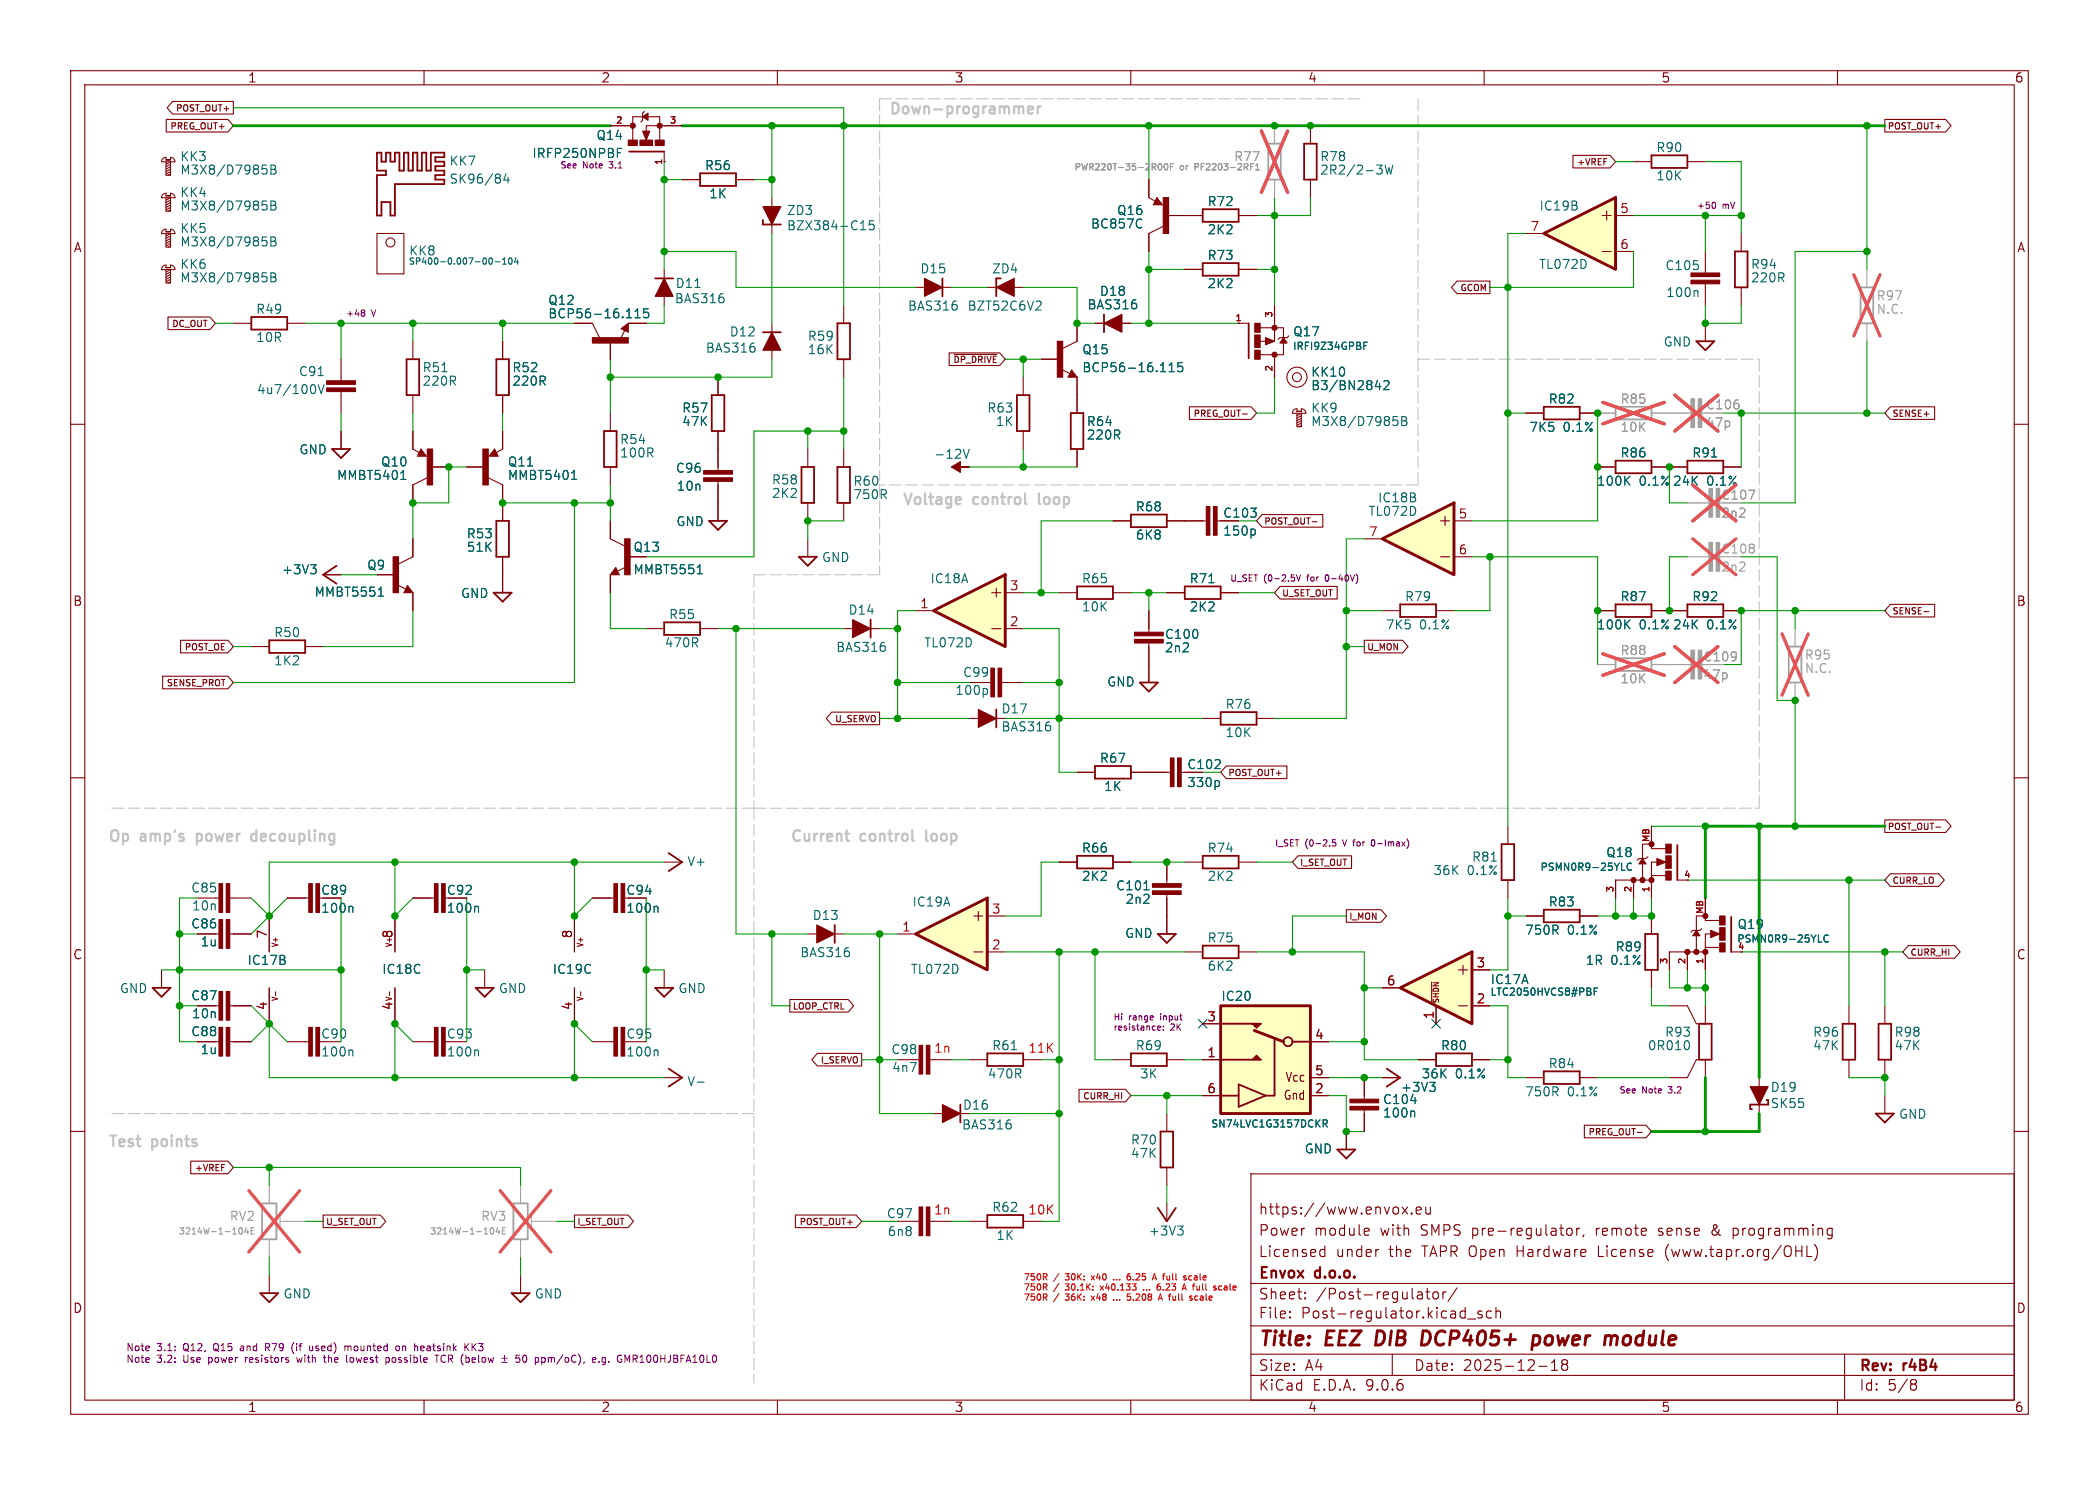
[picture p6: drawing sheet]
<svg xmlns="http://www.w3.org/2000/svg" width="297mm" height="210mm" viewBox="0 0 297 210" stroke-linecap="round" stroke-linejoin="round" font-family="sans-serif">
<defs><g id="words">
<g font-size="2.8" fill="#840000">
<text x="178" y="190.9">Title:</text>
<text x="187.7" y="190.9">EEZ</text>
<text x="195.5" y="190.9">DIB</text>
<text x="202.8" y="190.9">DCP405+</text>
<text x="219.3" y="190.9">power</text>
<text x="230.3" y="190.9">module</text>
</g>
<g font-size="2.1" fill="#c2c2c2">
<text x="125.7" y="16.3">Down-programmer</text>
<text x="127.6" y="71.5">Voltage</text>
<text x="137.8" y="71.5">control</text>
<text x="147.7" y="71.5">loop</text>
<text x="15.2" y="119.1">Op</text>
<text x="20" y="119.1">amp's</text>
<text x="28.5" y="119.1">power</text>
<text x="36.9" y="119.1">decoupling</text>
<text x="111.8" y="119.1">Current</text>
<text x="121.9" y="119.1">control</text>
<text x="131.7" y="119.1">loop</text>
<text x="15.2" y="162.3">Test</text>
<text x="21.6" y="162.3">points</text>
</g>
<g font-size="2.1" fill="#840000">
<text x="178" y="172">https://www.envox.eu</text>
<text x="178" y="178">Licensed</text>
<text x="178" y="175">Power</text>
<text x="185.9" y="175">module</text>
<text x="189" y="178">under</text>
<text x="195.4" y="175">with</text>
<text x="196.6" y="178">the</text>
<text x="201.2" y="175">SMPS pre-regulator,</text>
<text x="201.4" y="178">TAPR Open</text>
<text x="215" y="178">Hardware</text>
<text x="226.2" y="175">remote</text>
<text x="226.7" y="178">License</text>
<text x="235.2" y="175">sense</text>
<text x="236.3" y="178">(www.tapr.org/OHL)</text>
<text x="242.9" y="175">&amp;</text>
<text x="246" y="175">programming</text>
<text x="178" y="184">Sheet:</text>
<text x="178" y="181.2">Envox</text>
<text x="186.2" y="181.2">d.o.o.</text>
<text x="186.2" y="184">/Post-regulator/</text>
<text x="178" y="186.7">File:</text>
<text x="184.1" y="186.7">Post-regulator.kicad_sch</text>
<text x="178" y="196.9">KiCad</text>
<text x="178" y="194.1">Size:</text>
<text x="184.7" y="194.1">A4</text>
<text x="185.7" y="196.9">E.D.A.</text>
<text x="193.3" y="196.9">9.0.6</text>
<text x="200" y="194.1">Date:</text>
<text x="207" y="194.1">2025-12-18</text>
<text x="263" y="194.3">Rev:</text>
<text x="263" y="196.9">Id:</text>
<text x="267.1" y="196.9">5/8</text>
<text x="269.4" y="194.3">r4B4</text>
</g>
<g font-size="1.8" fill="#840000">
<text x="35" y="11.9">1</text>
<text x="85" y="11.9">2</text>
<text x="135" y="11.9">3</text>
<text x="185" y="11.9">4</text>
<text x="235" y="11.9">5</text>
<text x="285" y="11.9">6</text>
<text x="10.3" y="35.9">A</text>
<text x="285.3" y="35.9">A</text>
<text x="77.5" y="45.2">BCP56-16.115</text>
<text x="173" y="73.4">C103</text>
<text x="10.3" y="85.9">B</text>
<text x="285.3" y="85.9">B</text>
<text x="167.9" y="109">C102</text>
<text x="27" y="131.5">C86</text>
<text x="45.3" y="126.8">C89</text>
<text x="63.1" y="126.8">C92</text>
<text x="88.5" y="126.8">C94</text>
<text x="10.3" y="135.9">C</text>
<text x="285.3" y="135.9">C</text>
<text x="27" y="141.7">C87</text>
<text x="27" y="146.7">C88</text>
<text x="181.5" y="155.7">Gnd</text>
<text x="181.8" y="153.2">Vcc</text>
<text x="10.3" y="185.9">D</text>
<text x="285.3" y="185.9">D</text>
<text x="35" y="199.9">1</text>
<text x="85" y="199.9">2</text>
<text x="135" y="199.9">3</text>
<text x="185" y="199.9">4</text>
<text x="235" y="199.9">5</text>
<text x="285" y="199.9">6</text>
</g>
<g font-size="1.8" fill="#006464">
<text x="25.4" y="23">KK3</text>
<text x="63.5" y="23.6">KK7</text>
<text x="75.2" y="22.5">IRFP250NPBF</text>
<text x="84.3" y="20">Q14</text>
<text x="186.7" y="23">R78</text>
<text x="234.3" y="21.7">R90</text>
<text x="25.4" y="28.1">KK4</text>
<text x="25.4" y="24.9">M3X8/D7985B</text>
<text x="25.4" y="30">M3X8/D7985B</text>
<text x="63.5" y="26.2">SK96/84</text>
<text x="99.7" y="24.3">R56</text>
<text x="100.3" y="28.3">1K</text>
<text x="170.8" y="29.3">R72</text>
<text x="186.7" y="24.9">2R2/2-3W</text>
<text x="217.7" y="30">IC19B</text>
<text x="234.3" y="25.7">10K</text>
<text x="25.4" y="33.2">KK5</text>
<text x="25.4" y="35.1">M3X8/D7985B</text>
<text x="111.3" y="32.8">BZX384-C15</text>
<text x="111.3" y="30.6">ZD3</text>
<text x="154.3" y="32.5">BC857C</text>
<text x="158" y="30.6">Q16</text>
<text x="170.8" y="33.3">2K2</text>
<text x="25.4" y="38.2">KK6</text>
<text x="25.4" y="40.1">M3X8/D7985B</text>
<text x="57.8" y="36.3">KK8</text>
<text x="95.5" y="40.9">D11</text>
<text x="130.1" y="38.9">D15</text>
<text x="140.3" y="38.9">ZD4</text>
<text x="170.8" y="37">R73</text>
<text x="170.8" y="41">2K2</text>
<text x="217.7" y="38.2">TL072D</text>
<text x="235.6" y="38.4">C105</text>
<text x="247.7" y="40.1">220R</text>
<text x="247.7" y="38.2">R94</text>
<text x="36.2" y="44.6">R49</text>
<text x="77.5" y="43.3">Q12</text>
<text x="95.4" y="43.1">BAS316</text>
<text x="103.2" y="47.8">D12</text>
<text x="128.4" y="44.1">BAS316</text>
<text x="136.8" y="44.1">BZT52C6V2</text>
<text x="153.8" y="44">BAS316</text>
<text x="155.5" y="42">D18</text>
<text x="182.9" y="47.8">Q17</text>
<text x="235.7" y="42.2">100n</text>
<text x="36.2" y="48.6">10R</text>
<text x="42.2" y="53.4">C91</text>
<text x="59.7" y="52.8">R51</text>
<text x="72.4" y="52.8">R52</text>
<text x="99.8" y="50.1">BAS316</text>
<text x="114.2" y="48.4">R59</text>
<text x="114.2" y="50.3">16K</text>
<text x="153" y="50.3">Q15</text>
<text x="153" y="52.8">BCP56-16.115</text>
<text x="185.4" y="53.5">KK10</text>
<text x="235.3" y="49.2">GND</text>
<text x="36.3" y="55.9">4u7/100V</text>
<text x="59.7" y="54.7">220R</text>
<text x="72.4" y="54.7">220R</text>
<text x="96.4" y="58.6">R57</text>
<text x="139.6" y="58.6">R63</text>
<text x="185.4" y="58.6">KK9</text>
<text x="185.4" y="55.4">B3/BN2842</text>
<text x="219" y="57.3">R82</text>
<text x="42.3" y="64.5">GND</text>
<text x="87.6" y="64.9">100R</text>
<text x="87.6" y="63">R54</text>
<text x="96.4" y="60.5">47K</text>
<text x="132.1" y="65.1">-12V</text>
<text x="140.8" y="60.5">1K</text>
<text x="153.7" y="62.4">220R</text>
<text x="153.7" y="60.5">R64</text>
<text x="185.4" y="60.5">M3X8/D7985B</text>
<text x="216.3" y="61.3">7K5</text>
<text x="221.2" y="61.3">0.1%</text>
<text x="229.2" y="64.9">R86</text>
<text x="239.4" y="64.9">R91</text>
<text x="47.6" y="68.1">MMBT5401</text>
<text x="53.8" y="66.2">Q10</text>
<text x="71.8" y="66.2">Q11</text>
<text x="71.8" y="68.1">MMBT5401</text>
<text x="95.5" y="67.1">C96</text>
<text x="95.7" y="69.6">10n</text>
<text x="109.1" y="68.7">R58</text>
<text x="109.1" y="70.6">2K2</text>
<text x="120.7" y="70.8">750R</text>
<text x="120.7" y="68.9">R60</text>
<text x="194.9" y="71.3">IC18B</text>
<text x="225.9" y="68.9">100K</text>
<text x="231.9" y="68.9">0.1%</text>
<text x="236.6" y="68.9">24K</text>
<text x="65.9" y="76.3">R53</text>
<text x="95.6" y="74.6">GND</text>
<text x="160.6" y="72.5">R68</text>
<text x="160.6" y="76.5">6K8</text>
<text x="173" y="76">150p</text>
<text x="193.6" y="73.2">TL072D</text>
<text x="39.8" y="81.4">+3V3</text>
<text x="51.9" y="80.8">Q9</text>
<text x="65.9" y="78.2">51K</text>
<text x="89.5" y="78.2">Q13</text>
<text x="89.5" y="81.4">MMBT5551</text>
<text x="116.2" y="79.7">GND</text>
<text x="131.6" y="82.7">IC18A</text>
<text x="153" y="82.7">R65</text>
<text x="168.2" y="82.7">R71</text>
<text x="44.4" y="84.6">MMBT5551</text>
<text x="65.1" y="84.8">GND</text>
<text x="94.6" y="87.8">R55</text>
<text x="120" y="87.1">D14</text>
<text x="153" y="86.7">10K</text>
<text x="168.2" y="86.7">2K2</text>
<text x="196" y="89.2">7K5</text>
<text x="198.7" y="85.2">R79</text>
<text x="200.9" y="89.2">0.1%</text>
<text x="225.9" y="89.2">100K</text>
<text x="229.2" y="85.2">R87</text>
<text x="231.9" y="89.2">0.1% 24K</text>
<text x="239.4" y="85.2">R92</text>
<text x="241.5" y="89.2">0.1%</text>
<text x="38.7" y="90.3">R50</text>
<text x="38.7" y="94.3">1K2</text>
<text x="94" y="91.8">470R</text>
<text x="118.2" y="92.4">BAS316</text>
<text x="130.7" y="91.8">TL072D</text>
<text x="136.2" y="95.9">C99</text>
<text x="164.7" y="90.6">C100</text>
<text x="164.7" y="92.5">2n2</text>
<text x="135.1" y="98.5">100p</text>
<text x="141.6" y="101.1">D17</text>
<text x="156.6" y="97.3">GND</text>
<text x="173.3" y="100.5">R76</text>
<text x="141.6" y="103.6">BAS316</text>
<text x="173.3" y="104.5">10K</text>
<text x="155.5" y="108.1">R67</text>
<text x="156.1" y="112.1">1K</text>
<text x="167.9" y="111.5">330p</text>
<text x="97.2" y="122.7">V+</text>
<text x="153" y="120.8">R66</text>
<text x="153" y="124.8">2K2</text>
<text x="170.8" y="120.8">R74</text>
<text x="170.8" y="124.8">2K2</text>
<text x="202.7" y="124">36K</text>
<text x="207.6" y="124">0.1%</text>
<text x="208.2" y="122.1">R81</text>
<text x="227.2" y="121.4">Q18</text>
<text x="27" y="126.4">C85</text>
<text x="27.1" y="129">10n</text>
<text x="45.3" y="129.3">100n</text>
<text x="63.1" y="129.3">100n</text>
<text x="88.5" y="129.3">100n</text>
<text x="114.9" y="130.3">D13</text>
<text x="129" y="128.4">IC19A</text>
<text x="157.8" y="126.1">C101</text>
<text x="159.2" y="128">2n2</text>
<text x="219" y="128.4">R83</text>
<text x="245.8" y="131.6">Q19</text>
<text x="28.3" y="134">1u</text>
<text x="34.9" y="136.7">IC17B</text>
<text x="54" y="137.9">IC18C</text>
<text x="78.1" y="137.9">IC19C</text>
<text x="113.1" y="135.6">BAS316</text>
<text x="128.8" y="137.9">TL072D</text>
<text x="159.1" y="132.9">GND</text>
<text x="170.8" y="133.5">R75</text>
<text x="170.8" y="137.5">6K2</text>
<text x="215.7" y="132.4">750R</text>
<text x="221.8" y="132.4">0.1%</text>
<text x="224.3" y="136.7">1R</text>
<text x="227.9" y="136.7">0.1%</text>
<text x="228.5" y="134.8">R89</text>
<text x="16.9" y="140.7">GND</text>
<text x="70.5" y="140.7">GND</text>
<text x="95.9" y="140.7">GND</text>
<text x="172.7" y="141.7">IC20</text>
<text x="210.8" y="139.4">IC17A</text>
<text x="27.1" y="144.2">10n</text>
<text x="28.3" y="149.3">1u</text>
<text x="45.3" y="149.6">100n</text>
<text x="45.3" y="147.1">C90</text>
<text x="63.1" y="149.6">100n</text>
<text x="63.1" y="147.1">C93</text>
<text x="88.5" y="149.6">100n</text>
<text x="88.5" y="147.1">C95</text>
<text x="126" y="149.3">C98</text>
<text x="140.3" y="148.7">R61</text>
<text x="160.6" y="148.7">R69</text>
<text x="203.8" y="148.7">R80</text>
<text x="233.1" y="148.7">0R010</text>
<text x="235.5" y="146.8">R93</text>
<text x="256.4" y="146.8">R96</text>
<text x="256.4" y="148.7">47K</text>
<text x="268" y="146.8">R98</text>
<text x="268" y="148.7">47K</text>
<text x="97.2" y="153.8">V-</text>
<text x="126.1" y="151.8">4n7</text>
<text x="139.7" y="152.7">470R</text>
<text x="161.2" y="152.7">3K</text>
<text x="198.1" y="154.6">+3V3</text>
<text x="201.1" y="152.7">36K</text>
<text x="205.9" y="152.7">0.1%</text>
<text x="215.7" y="155.3">750R</text>
<text x="219" y="151.3">R84</text>
<text x="221.8" y="155.3">0.1%</text>
<text x="250.5" y="154.6">D19</text>
<text x="136" y="159.9">BAS316</text>
<text x="136.2" y="157.1">D16</text>
<text x="195.6" y="156.3">C104</text>
<text x="195.6" y="158.3">100n</text>
<text x="250.5" y="156.9">SK55</text>
<text x="268.6" y="158.4">GND</text>
<text x="159.9" y="162.1">R70</text>
<text x="159.9" y="164">47K</text>
<text x="184.5" y="163.3">GND</text>
<text x="125.4" y="172.5">C97</text>
<text x="140.3" y="171.6">R62</text>
<text x="125.5" y="175">6n8</text>
<text x="140.9" y="175.6">1K</text>
<text x="162.5" y="174.9">+3V3</text>
<text x="40" y="183.8">GND</text>
<text x="75.6" y="183.8">GND</text>
</g>
<g font-size="1.8" fill="#989898">
<text x="174.5" y="23">R77</text>
<text x="265.4" y="44.6">N.C.</text>
<text x="265.4" y="42.7">R97</text>
<text x="229.2" y="57.3">R85</text>
<text x="229.2" y="61.3">10K</text>
<text x="241.3" y="60.6">47p</text>
<text x="241.5" y="68.9">0.1%</text>
<text x="243.5" y="73.4">2n2</text>
<text x="243.5" y="78.5">C108</text>
<text x="243.5" y="81">2n2</text>
<text x="229.2" y="92.8">R88</text>
<text x="255.3" y="95.4">N.C.</text>
<text x="255.3" y="93.5">R95</text>
<text x="229.2" y="96.8">10K</text>
<text x="240.9" y="96.3">47p</text>
<text x="32.4" y="172.9">RV2</text>
<text x="68" y="172.9">RV3</text>
</g>
<g font-size="1.8" fill="#a90000">
<text x="216.5" y="32.8">7</text>
<text x="229.2" y="30.2">5</text>
<text x="229.2" y="35.3">6</text>
<text x="193.6" y="75.9">7</text>
<text x="206.3" y="73.4">5</text>
<text x="142.8" y="83.6">3</text>
<text x="206.3" y="78.5">6</text>
<text x="130.1" y="86.1">1</text>
<text x="142.8" y="88.6">2</text>
<text x="127.6" y="131.8">1</text>
<text x="140.3" y="129.3">3</text>
<text x="37.8" y="132.8" transform="rotate(-90 37.8 132.8)">7</text>
<text x="55.6" y="132.8" transform="rotate(-90 55.6 132.8)">8</text>
<text x="81" y="132.8" transform="rotate(-90 81 132.8)">8</text>
<text x="140.3" y="134.4">2</text>
<text x="208.8" y="136.9">3</text>
<text x="37.8" y="142.9" transform="rotate(-90 37.8 142.9)">4</text>
<text x="55.6" y="142.9" transform="rotate(-90 55.6 142.9)">4</text>
<text x="81" y="142.9" transform="rotate(-90 81 142.9)">4</text>
<text x="196.1" y="139.4">6</text>
<text x="208.8" y="142">2</text>
<text x="170.7" y="144.5">3</text>
<text x="170.7" y="149.6">1</text>
<text x="186" y="147.1">4</text>
<text x="202.9" y="144.2" transform="rotate(-90 202.9 144.2)">1</text>
<text x="170.7" y="154.7">6</text>
<text x="186" y="152.1">5</text>
<text x="186" y="154.7">2</text>
</g>
<g font-size="1.8" fill="#a1a1a1">
<text x="241.3" y="58.1">C106</text>
<text x="243.5" y="70.9">C107</text>
<text x="240.9" y="93.7">C109</text>
</g>
<g font-size="1.8" fill="#f00">
<text x="132.1" y="149">1n</text>
<text x="145.4" y="149">11K</text>
<text x="132.1" y="171.8">1n</text>
<text x="145.4" y="171.8">10K</text>
</g>
<g font-size="1.4" fill="#006464">
<text x="182.8" y="49.7">IRFI9Z34GPBF</text>
<text x="217.9" y="123.3">PSMN0R9-25YLC</text>
<text x="245.7" y="133.5">PSMN0R9-25YLC</text>
<text x="210.8" y="141">LTC2050HVCS8#PBF</text>
<text x="171.3" y="159.7">SN74LVC1G3157DCKR</text>
</g>
<g font-size="1.4" fill="#840084">
<text x="17.8" y="191.2">Note</text>
<text x="22.2" y="191.2">3.1:</text>
<text x="26.2" y="191.2">Q12,</text>
<text x="30.7" y="191.2">Q15</text>
<text x="34.7" y="191.2">and</text>
<text x="38.5" y="191.2">R79</text>
<text x="42.5" y="191.2">(if</text>
<text x="45.2" y="191.2">used)</text>
<text x="50.5" y="191.2">mounted</text>
<text x="58" y="191.2">on</text>
<text x="60.9" y="191.2">heatsink</text>
<text x="68.2" y="191.2">KK3</text>
<text x="17.8" y="192.8">Note</text>
<text x="22.2" y="192.8">3.2:</text>
<text x="26.2" y="192.8">Use</text>
<text x="30" y="192.8">power</text>
<text x="35.4" y="192.8">resistors</text>
<text x="43" y="192.8">with</text>
<text x="47.1" y="192.8">the</text>
<text x="50.5" y="192.8">lowest</text>
<text x="56.3" y="192.8">possible</text>
<text x="63.6" y="192.8">TCR (below</text>
<text x="78.7" y="192.8">ppm/oC),</text>
<text x="87.1" y="192.8">e.g.</text>
<text x="90.9" y="192.8">GMR100HJBFA10L0</text>
</g>
<g font-size="1.2" fill="#840000">
<text x="24.7" y="16">POST_OUT+</text>
<text x="24" y="18.5">PREG_OUT+</text>
<text x="223" y="23.6">+VREF</text>
<text x="267" y="18.5">POST_OUT+</text>
<text x="206.5" y="41.4">GCOM</text>
<text x="24.2" y="46.5">DC_OUT</text>
<text x="134.7" y="51.5">~{DP_DRIVE}</text>
<text x="168.7" y="59.2">PREG_OUT-</text>
<text x="267.7" y="59.2">SENSE+</text>
<text x="178.8" y="74.4">POST_OUT-</text>
<text x="181.3" y="84.6">U_SET_OUT</text>
<text x="267.7" y="87.1">SENSE-</text>
<text x="26" y="92.2">POST_OE</text>
<text x="193.4" y="92.2">U_MON</text>
<text x="23.4" y="97.3">SENSE_PROT</text>
<text x="118" y="102.3">U_SERVO</text>
<text x="173.7" y="110">POST_OUT+</text>
<text x="267" y="117.6">POST_OUT-</text>
<text x="183.9" y="122.7">I_SET_OUT</text>
<text x="267.7" y="125.2">CURR_LO</text>
<text x="190.8" y="130.3">I_MON</text>
<text x="270.2" y="135.4">CURR_HI</text>
<text x="112.1" y="143">LOOP_CTRL</text>
<text x="116" y="150.6">I_SERVO</text>
<text x="153.1" y="155.7">CURR_HI</text>
<text x="224.6" y="160.8">PREG_OUT-</text>
<text x="27.4" y="165.8">+VREF</text>
<text x="46.1" y="173.5">U_SET_OUT</text>
<text x="81.6" y="173.5">I_SET_OUT</text>
<text x="113" y="173.5">POST_OUT+</text>
</g>
<g font-size="1.2" fill="#a90000">
<text x="87.1" y="17.5">2</text>
<text x="94.7" y="17.5">3</text>
<text x="93.7" y="23.4" transform="rotate(-90 93.7 23.4)">1</text>
<text x="174.7" y="45.5">1</text>
<text x="180.1" y="45" transform="rotate(-90 180.1 45)">3</text>
<text x="180.1" y="52.6" transform="rotate(-90 180.1 52.6)">2</text>
<text x="233.4" y="119.2" transform="rotate(-90 233.4 119.2)">MB</text>
<text x="238.2" y="124.2">4</text>
<text x="228.3" y="126.3" transform="rotate(-90 228.3 126.3)">3</text>
<text x="230.9" y="126.3" transform="rotate(-90 230.9 126.3)">2</text>
<text x="233.4" y="126.3" transform="rotate(-90 233.4 126.3)">1</text>
<text x="241" y="129.4" transform="rotate(-90 241 129.4)">MB</text>
<text x="236" y="136.5" transform="rotate(-90 236 136.5)">3</text>
<text x="238.5" y="136.5" transform="rotate(-90 238.5 136.5)">2</text>
<text x="241" y="136.5" transform="rotate(-90 241 136.5)">1</text>
<text x="245.8" y="134.4">4</text>
</g>
<g font-size="1.2" fill="#840084">
<text x="79.1" y="23.9">See</text>
<text x="82.5" y="23.9">Note</text>
<text x="86.4" y="23.9">3.1</text>
<text x="240" y="29.6">+50</text>
<text x="243.8" y="29.6">mV</text>
<text x="48.9" y="44.8">+48</text>
<text x="52.6" y="44.8">V</text>
<text x="174" y="82.3">U_SET</text>
<text x="178.9" y="82.3">(0-2.5V</text>
<text x="185.3" y="82.3">for</text>
<text x="188.1" y="82.3">0-40V)</text>
<text x="180.3" y="119.8">I_SET</text>
<text x="184.7" y="119.8">(0-2.5</text>
<text x="190.3" y="119.8">V</text>
<text x="192.1" y="119.8">for</text>
<text x="194.9" y="119.8">0-Imax)</text>
<text x="157.5" y="144.4">Hi</text>
<text x="157.5" y="145.8">resistance:</text>
<text x="159.8" y="144.4">range</text>
<text x="164.5" y="144.4">input</text>
<text x="165.7" y="145.8">2K</text>
<text x="229" y="154.7">See</text>
<text x="232.3" y="154.7">Note</text>
<text x="236.3" y="154.7">3.2</text>
</g>
<g font-size="1.2" fill="#989898">
<text x="151.9" y="24.3">PWR220T-35-2R00F</text>
<text x="167" y="24.3">or</text>
<text x="169.3" y="24.3">PF2203-2RF1</text>
<text x="25.2" y="174.8">3214W-1-104E</text>
<text x="60.7" y="174.8">3214W-1-104E</text>
</g>
<text font-size="1.2" fill="#006464" x="57.7" y="37.6">SP400-0.007-00-104</text>
<g font-size="1.2" fill="#f00">
<text x="144.8" y="181.4">750R</text>
<text x="144.8" y="182.9">750R</text>
<text x="144.8" y="184.3">750R</text>
<text x="151.1" y="181.4">30K:</text>
<text x="151.1" y="182.9">30.1K:</text>
<text x="151.1" y="184.3">36K:</text>
<text x="155" y="181.4">x40</text>
<text x="155" y="184.3">x48</text>
<text x="156.3" y="182.9">x40.133</text>
<text x="158.4" y="181.4">...</text>
<text x="158.4" y="184.3">...</text>
<text x="160.6" y="181.4">6.25</text>
<text x="160.6" y="184.3">5.208</text>
<text x="162.6" y="182.9">...</text>
<text x="164.5" y="181.4">A</text>
<text x="164.8" y="182.9">6.23</text>
<text x="165.4" y="184.3">A</text>
<text x="166.3" y="181.4">full</text>
<text x="167.1" y="184.3">full</text>
<text x="168.8" y="182.9">A</text>
<text x="169.5" y="181.4">scale</text>
<text x="170.3" y="184.3">scale</text>
<text x="170.5" y="182.9">full</text>
<text x="173.7" y="182.9">scale</text>
</g>
<g font-size="1.1" fill="#840000">
<text x="39.6" y="134.1" transform="rotate(-90 39.6 134.1)">V+</text>
<text x="55.7" y="134.1" transform="rotate(-90 55.7 134.1)">V+</text>
<text x="82.7" y="134.1" transform="rotate(-90 82.7 134.1)">V+</text>
<text x="39.6" y="141.7" transform="rotate(-90 39.6 141.7)">V-</text>
<text x="82.7" y="141.7" transform="rotate(-90 82.7 141.7)">V-</text>
<text x="203.8" y="142" transform="rotate(-90 203.8 142)">~{SHDN}</text>
</g>
<text font-size="1.1" fill="#a90000" x="55.7" y="141.7" transform="rotate(-90 55.7 141.7)">V-</text>
</g></defs>
<g fill="none" stroke="#840000" stroke-width=".15">
<path d="M10 10h277v190h-277zM12 12h273v186h-273zM60 10v2M86.4 17.8h3.1M89.5 19.8v-3.3h3.8v3.3M91.2 15.7l-.3 .3v1l-.2 .3M96.5 17.8h-5.1v.9M110 10v2M160 10v2M210 10v2M260 10v2M23.5 38.1v1.9h.6v-1.9l-.6 .4"/>
<path d="M23.5 33v1.9h.6v-1.9l-.6 .4M23.5 22.9v1.9h.6v-1.9l-.6 .3M23.5 28v1.9h.6v-1.9M23.5 27.3a.64 .64 0 0 0-.6 .7h1.9a.65 .65 0 0 0-.7-.7v.4M23.5 37.9v-.4a.64 .64 0 0 0-.6 .6h1.9a.65 .65 0 0 0-.7-.6v.4M23.5 32.8v-.4a.64 .64 0 0 0-.6 .6h1.9a.65 .65 0 0 0-.7-.6v.4M23.5 22.6v-.4a.64 .64 0 0 0-.6 .7h1.9a.65 .65 0 0 0-.7-.7v.4M23.5 27.3v.4M23.5 37.8l.6 .1zM23.5 32.8h.6zM23.5 22.6h.6zM23.5 27.7h.6z"/>
<path d="M24.1 39.9l-.3 .1M24.1 34.8l-.3 .1M24.1 24.6l-.3 .2M24.1 29.7l-.3 .2M24.1 38.5l-.6 .3M24.1 38.8l-.6 .4M24.1 39.5l-.6 .3M24.1 33.4l-.6 .3M24.1 33.7l-.6 .4M24.1 34.4l-.6 .4M24.1 23.2l-.6 .4M24.1 23.6l-.6 .3"/>
<path d="M24.1 24.3l-.6 .3M24.1 28.3l-.6 .3M24.1 28.7l-.6 .3M24.1 29.3l-.6 .4M24.1 39.2l-.6 .3M24.1 34.1l-.6 .3M24.1 23.9l-.6 .4M24.1 29l-.6 .3M24.1 28l-.6 .3M94 21.4v1.5M94 38.1v5.1M96.5 25.4h2.6"/>
<path d="M104.1 25.4h2.6M33 45.7h2.6M40.6 45.7h2.6M58.4 48.3v2.5M58.4 55.9v2.5M83.8 45.7l1 2.1M86.4 48.3v2.5M87.9 46.5l1-.8v1.3zM88.4 46.7l-.6 1.3M88.9 45.7h2.5M109.2 45.7v5.1M10 60h2"/>
<path d="M58.4 61v2.5l.9 .5M58.4 76.2v2.5l-2 1.1M59.6 63.5l.7 1h-1.2zM60.5 67.6l-2.1 1v2.5M61 66h2.5M71.1 71.1v2.6M71.1 78.7v5.1M86.4 73.7v2.5l2 1M88.9 78.7h2.5M101.6 71.1v2.6M285 60h2M35.6 91.4h2.5"/>
<path d="M43.2 91.4h2.5M45.7 81.3h2.6M53.3 81.3h2.6M56.2 82.7l1.2 .6M57.7 82.8l.7 1h-1.3zM58.4 83.8v2.6M86.4 81.3v2.5M87.1 80.3l.5 1h-1.2zM88.6 80.2l-1.2 .6M91.4 88.9h2.6M99.1 88.9h2.5M10 110h2"/>
<path d="M285 110h2M22.9 137.2v2.5M30.5 132.1h.5M32.5 132.1h3.1M38.1 129.5v5.1M38.1 139.7v5.1M58.4 127h3.1M68.6 137.2v2.5M83.8 127h3.1M114.3 132.1h5.1M30.5 147.3h.5M30.5 142.2h.5"/>
<path d="M32.5 147.3h3.1M32.5 142.2h3.1M39 140.3v.5M129.5 149.9h.5M131.6 149.9h3M137.2 149.9h2.5M144.8 149.9h2.5M157.5 149.9h2.5M165.1 149.9h2.5M10 160h2M177 166h108v32h-108zM186.9 177.6l.1 .1 .5-.1"/>
<path d="M186.9 176.8l.1-.1 .5 .1M187.5 176.2v1.5M193.2 173.7l.5 .1v.3l-.7 .1M193.7 174.6l-.5 .1M195 176.7h.1M198.4 170.7l.8 1M199.2 170.7l-.8 1M199.7 171.6h.1l-.1 .1M199.7 171.6v.1M200.4 171.2l.7-.1-.1-.3-.4-.1-.2 .2 .1 .7 .1 .1 .4-.1M201.7 170.7l.1 .9a.41 .41 0 0 0 .6 0M202.4 170.7v1"/>
<path d="M221.8 173.8a.41 .41 0 0 1 .7 .2v.4a.41 .41 0 0 1-.4 .3 .41 .41 0 0 1-.4-.3v-.4zM223.1 173.7v1M223.5 173.7l-.3 .1-.1 .2M224.1 174.6l-.1 .3M235.7 176.6v.4v.6M242.3 174.1l-.1 .1 .1 .4M245.2 174.6l.5 .1M245.2 173.7v1.5M245.7 173.7l-.5 .1M255.7 176.2v1.5h.7M256.8 176.1a1.74 1.74 0 0 1-.1 2.2M258.8 173.7l.4 .1"/>
<path d="M259.2 174.6l-.4 .1M259.2 173.7v1.2l-.2 .3M285 160h2M60 198v2M110 198v2M160 198v2M177 194.5h108M177 191.5h108M177 187.5h108M177 181.5h108M182.5 186.3h.1l-.1 .1M182.5 186.3v.1"/>
<path d="M182.5 185.5v.1M182.5 185.5h.1l-.1 .1M184.7 183.6v.1M184.7 183.6h-.1l.1 .1M184.7 182.8v.1M184.7 182.8h-.1l.1 .1M197 191.5v3M201.7 182.7h.6M202 182.2v1.3v.1l.3 .1M202.9 182.8a.41 .41 0 0 1 .6 .2v.4a.41 .41 0 0 1-.4 .3 .41 .41 0 0 1-.4-.3v-.4zM204.2 182.7v1M204.6 182.7l-.3 .1-.1 .2"/>
<path d="M206.2 182.1l-1.3 2M207.7 186.5h1.1M209.7 185.5l-.4-.1-.2 .2 .1 .2 .5 .2v.1v.2l-.2 .1-.4-.1M210 198v2M211 185.5l-.4-.1-.3 .3v.4l.2 .2 .1 .1 .4-.1M211.7 185.5a.37 .37 0 0 1 .6 .1v.8M211.7 184.9v1.5M217.7 193.2h1.2M219.5 193.8h.9M219.5 192.7l.5-.4v1.5M221 192.4a.3 .3 0 0 0 0 .4 .3 .3 0 0 0 .2 .1M221.2 192.9l-.2 .3v.5l.2 .1 .5-.1 .1-.2-.1-.4-.2-.2"/>
<path d="M221.2 192.9h.3M221.7 192.4a.3 .3 0 0 1 .1 .4 .3 .3 0 0 1-.3 .1M260 198v2M261 191.5v6.5M270.6 195.1l.4 .1a.31 .31 0 0 1 .2 .3 .31 .31 0 0 1-.3 .2M270.6 195.7h.3M270.9 195.7l.2 .2 .1 .4-.2 .2-.4 .1"/>
</g>
<path d="M194.9 188.2l-.3 2h.5M201.4 188.2l.7 .1M202.1 189.9l-.5 .3h-.5M217 189l.2-.1 .5 .1 .2 .3-.1 .5a.66 .66 0 0 1-1 .3M217 188.9l-.3 2M228.6 188.9l.2 .1 .1 .2-.2 1" fill="none" stroke="#840000" stroke-width=".4"/>
<g fill="#840000" stroke="#840000" stroke-width=".15">
<path d="M31 145.3h.5v4.1h-.5z"/>
<path d="M32 145.3h.5v4.1h-.5z"/>
<path d="M60.5 63.5h.7v5.1h-.7z"/>
<path d="M88.4 76.2h.8v5.1h-.8z"/>
<path d="M55.6 78.7h.8v5.1h-.8z"/>
<path d="M31 140.2h.5v4.1h-.5z"/>
<path d="M32 140.2h.5v4.1h-.5z"/>
<path d="M31 130h.5v4.1h-.5z"/>
<path d="M32 130h.5v4.1h-.5z"/>
<path d="M88.9 19.8h1.3v.8h-1.3z"/>
<path d="M90.6 19.8h1.7v.8h-1.7z"/>
<path d="M92.7 19.8h1.3v.8h-1.3z"/>
<path d="M90.9 18.5h1l-.5 1.3z"/>
<path d="M90.9 16.5l.8-.5v1z"/>
<path d="M109.2 47l1.3 2.5h-2.6z"/>
<path d="M83.8 47.8h5.1v.7h-5.1z"/>
<path d="M94 39.4l1.2 2.5h-2.5z"/>
<path d="M62.5 125h.5v4h-.5z"/>
<path d="M61.5 125h.5v4h-.5z"/>
<path d="M87.9 125h.5v4h-.5z"/>
<path d="M86.9 125h.5v4h-.5z"/>
<path d="M131.1 147.8h.5v4.1h-.5z"/>
<path d="M130 147.8h.6v4.1h-.6z"/>
<path d="M115.6 130.8l2.5 1.3-2.5 1.3z"/>
<circle cx="89.5" cy="17.8" r=".36"/>
<circle cx="93.3" cy="17.8" r=".36"/>
</g>
<g fill="none" stroke="#840000" stroke-width=".25">
<path d="M53.3 21.6h.7v1.3h.6v-1.3h.6v1.3h.7v-1.3h.6v2.5h.6v-2.5h.7v2.5h.6v-2.5h.7v2.5h.6v-2.5h.6v2.5h.7v-2.5h1.9v.6h-1.3v.7h1.3v.6h-1.3v.6h1.3v.7h-1.3v.6h1.3v.6h-7v4.5h-.7v-1.9h-1.2v1.9h-.7v-5.7h1.3v-.7h-1.3zM89 21.4h5M92.7 39.4h2.5M99.1 24.5h5v1.8h-5zM35.6 44.8h5v1.8h-5zM57.5 50.8h1.8v5.1h-1.8zM88.4 46.5l.2-.1v.3l-.5-.2 .7-.5v.7M107.9 47h2.6M59.6 64l.1 .3h-.4l.3-.5 .5 .6h-.8M70.2 73.7h1.8v5h-1.8zM100.3 73.7h2.6l-1.3 1.2zM38.1 90.6h5.1v1.7h-5.1z"/>
<path d="M47.6 80l-1.9 1.3 1.9 1.3M57.7 83.3l.1 .3h-.4l.3-.5 .5 .6h-.8M69.8 83.8h2.6l-1.3 1.3zM87.1 80.8l-.1 .2h.4l-.3-.5-.5 .7h.8M94 88h5.1v1.8h-5.1zM21.6 139.7h2.5l-1.2 1.3zM67.3 139.7h2.5l-1.2 1.3zM118.1 130.8v2.6M139.7 149h5.1v1.7h-5.1zM160 149h5.1v1.7h-5.1z"/>
</g>
<g fill="none" stroke="#006464" stroke-width=".15">
<path d="M37.1 38.6h.6M37.1 33.5h.6M37.1 23.3h.6M37.1 28.4h.6M37.2 39.1h.3l.3 .2v.3l-.1 .2-.5 .1M37.2 23.8h.3l.3 .3v.3l-.1 .2h-.5M37.2 28.9h.3l.3 .3v.3l-.1 .1-.5 .1M37.2 34h.3l.3 .2v.3l-.1 .2-.5 .1M38.3 38.6h.5l.1 .1 .1 .3-.2 .2a.34 .34 0 0 1 .3 .3 .34 .34 0 0 1-.3 .4h-.5zM38.3 23.3h.5l.1 .2 .1 .2-.2 .3a.34 .34 0 0 1 .3 .3 .34 .34 0 0 1-.3 .3h-.5zM38.3 28.4h.5l.1 .2 .1 .2-.2 .2a.34 .34 0 0 1 .3 .3 .34 .34 0 0 1-.3 .4h-.5zM38.3 33.5h.5l.1 .1 .1 .3-.2 .2a.34 .34 0 0 1 .3 .3 .34 .34 0 0 1-.3 .4h-.5z"/>
<path d="M38.3 39.2h.5M38.3 34.1h.5M38.3 24h.5M38.3 29h.5M71.6 24.6l-.3 .9h.8M71.9 25v.9M87.4 21.6h.4M87.4 21h.6M62.5 52.6h.7M89.9 44.9h.7M89.9 44l.3-.3v1.2M91.7 43.7h-.6v.6l.1-.1h.5l.1 .2-.1 .4-.1 .1h-.4l-.1-.1"/>
<path d="M98.3 40.6h.8M102.4 42.1v.6M106.8 49.1v.6M43.9 79.9h.8l-.4 .4M56.7 67.8h.7M57.1 66.5v1.3M44.5 80.3l.2 .3v.3l-.2 .2M53.5 84.3h.8M53.8 83.2l.1-.2v1.3M98.7 81.1h.7M98.9 80l.1-.1v1.2M67.5 128.2l.2 .1v.7"/>
<path d="M92.9 128.2l.2 .1v.7M120.1 134.6v.6M143.1 148.4h.7"/>
</g>
<path d="M129.5 132.1l10.2-5.1v10.2z" fill="#ffffc2"/>
<g fill="none" stroke="#840000" stroke-width=".15">
<path d="M48.3 50.8v3M48.3 55.4v3M71.1 48.3v2.5M71.1 55.9v2.5M86.4 58.4v2.6M101.6 53.3v2.6M48.3 61v2.5M66 66h2.6M69.1 67.6l2 1v2.5M70 63.5l.5 1h-1.3zM71.1 61v2.5l-.9 .5M86.4 66v2.6"/>
<path d="M101.6 61v5.5M101.6 68.1v3M152.4 109.2h2.5M160 109.2h2.6M94 121.9h2.5M94 137.2v2.5M127 132.1h2.5M137.8 129.5h1.3M137.8 134.6h1.3M138.4 128.9v1.3M139.7 129.5h2.5M139.7 134.6h2.5"/>
<path d="M149.9 121.9h2.5M157.5 121.9h2.5M165.1 121.9v3.1M165.1 126.5v5.6M58.4 147.3h3.1M83.8 147.3h3.1M94 152.4h2.5M132.1 157.5h5.1M165.1 157.5v2.5M127 172.7h3M131.6 172.7h3M137.2 172.7h2.5"/>
<path d="M144.8 172.7h2.5M165.1 165.1v2.5M165.1 170.2v2.5M190.5 160v2.6"/>
</g>
<path d="M129.5 132.1l10.2-5.1v10.2z" fill="none" stroke="#840000" stroke-width=".41"/>
<g fill="#840000" stroke="#840000" stroke-width=".15">
<path d="M163.1 125h4v.5h-4z"/>
<path d="M163.1 126h4v.5h-4z"/>
<path d="M130 170.7h.6v4.1h-.6z"/>
<path d="M131.1 170.7h.5v4.1h-.5z"/>
<path d="M87.9 145.3h.5v4.1h-.5z"/>
<path d="M86.9 145.3h.5v4.1h-.5z"/>
<path d="M62.5 145.3h.5v4.1h-.5z"/>
<path d="M61.5 145.3h.5v4.1h-.5z"/>
<path d="M133.3 156.2l2.6 1.3-2.6 1.3z"/>
<path d="M68.3 63.5h.8v5.1h-.8z"/>
<path d="M99.6 66.5h4v.6h-4z"/>
<path d="M99.6 67.6h4v.5h-4z"/>
<path d="M46.2 53.8h4.1v.6h-4.1z"/>
<path d="M46.2 54.9h4.1v.5h-4.1z"/>
</g>
<path d="M44.4 54.4a.79 .79 0 0 1 0 1.3M45 54.4l.4 1.3 .5-1.3M45 53.1h.7M80.9 67.8h.7M81.1 66.7l.1-.2v1.3M161.9 125.8h.7M67.5 148.5l.2 .2v.6M92.9 148.5l.2 .2v.6M98.7 153h.9M143 159v.5M166.6 173.4h.8l-.4 .5M167.2 173.9l.2 .2v.3l-.2 .3" fill="none" stroke="#006464" stroke-width=".15"/>
<g fill="none" stroke="#840000" stroke-width=".25">
<path d="M70.2 50.8h1.8v5.1h-1.8zM100.7 55.9h1.8v5.1h-1.8zM47 63.5h2.5l-1.2 1.3zM70 64l-.2 .3h.4l-.2-.5-.5 .6h.7M85.5 61h1.7v5h-1.7zM154.9 108.3h5.1v1.8h-5.1zM92.7 139.7h2.5l-1.2 1.3zM94.6 120.7l1.9 1.2-1.9 1.3M152.4 121h5.1v1.8h-5.1zM163.8 132.1h2.6l-1.3 1.3zM94.6 151.1l1.9 1.3-1.9 1.3M135.9 157.5v1.3"/>
<path d="M139.7 171.8h5.1v1.8h-5.1zM163.8 170.8l1.3 1.9 1.3-1.9M164.2 160h1.8v5.1h-1.8zM189.2 162.6h2.6l-1.3 1.2z"/>
</g>
<path d="M195.6 76.2l10.1-5.1v10.2z" fill="#ffffc2"/>
<path d="M231.1 22.9h2.6M238.8 22.9h2.5M193 76.2h2.6M203.8 73.7h1.3M203.8 78.7h1.3M204.5 73v1.3M205.7 73.7h2.6M205.7 78.7h2.6" fill="none" stroke="#840000" stroke-width=".15"/>
<path d="M195.6 76.2l10.1-5.1v10.2z" fill="none" stroke="#840000" stroke-width=".41"/>
<path d="M233.7 22h5.1v1.7h-5.1z" fill="none" stroke="#840000" stroke-width=".25"/>
<path d="M198.1 139.7l10.2-5.1v10.2z" fill="#ffffc2"/>
<g fill="none" stroke="#840000" stroke-width=".15">
<path d="M213.4 116.8v2.6M232.4 119.4v5.1M233.7 116.8v3.2h2M167.6 121.9h2.6M167.6 134.6h2.6M175.3 121.9h2.5M175.3 134.6h2.5M195.6 139.7h2.5M202.6 138.9v2.9M206.4 137.2h1.2M207 136.5v1.3M208.3 137.2h2.5"/>
<path d="M213.4 124.5v2.5M215.9 129.5h2.5M223.5 129.5h2.6M231.1 124.5v2.5M233.2 121.2l-.3 .2h-1l-.3 .3M233.7 129.5v2.6M233.7 137.2v2.5M233.7 124.5h-5.1v2.5M233.7 123.8h2M234.6 121.9h-.9v5.1M237.3 124.5h1.5M193 152.4v3"/>
<path d="M193 157v3M195.6 152.4h2.5M200.7 149.9h2.5M203.2 142.2v2.6M206.4 142.2h1.2M208.3 142.2h2.5M208.3 149.9h2.5M215.9 152.4h2.5M223.5 152.4h2.6"/>
</g>
<path d="M198.1 139.7l10.2-5.1v10.2z" fill="none" stroke="#840000" stroke-width=".41"/>
<path d="M211 121.8h.7M226.1 139.7h-.5v1M229.5 123.1h.4M230.4 122.1a.49 .49 0 0 0-.2 .6 .49 .49 0 0 0 .7 .3M230.8 122.1l.1 .1M199.6 155.6h.8M200 157.1l.2 .2v.7M202.8 153.6l.3 .2v.3l-.3 .2M203.1 153.1l-.5 .5M225.6 140.2h.3" fill="none" stroke="#006464" stroke-width=".15"/>
<path d="M212.5 119.4h1.7v5.1h-1.7zM237.3 119.5v5M170.2 121h5.1v1.8h-5.1zM170.2 133.7h5.1v1.8h-5.1zM218.4 128.7h5.1v1.7h-5.1zM232.8 132.1h1.8v5.1h-1.8zM196.2 151.1l1.9 1.3-1.9 1.3M203.2 149h5.1v1.7h-5.1zM218.4 151.5h5.1v1.8h-5.1z" fill="none" stroke="#840000" stroke-width=".25"/>
<g fill="#840000" stroke="#840000" stroke-width=".15">
<path d="M235.7 119.4h.8v1.3h-.8z"/>
<path d="M235.7 121h.8v1.8h-.8z"/>
<path d="M235.7 123.2h.8v1.3h-.8z"/>
<path d="M234.4 121.4l1.3 .5-1.3 .5z"/>
<path d="M232.4 121.4l.5 .8h-1z"/>
<path d="M191 155.4h4.1v.6h-4.1z"/>
<path d="M191 156.5h4.1v.5h-4.1z"/>
<circle cx="233.7" cy="119.4" r=".36"/>
<circle cx="233.7" cy="124.5" r=".36"/>
<circle cx="232.4" cy="124.5" r=".36"/>
<circle cx="231.1" cy="124.5" r=".36"/>
</g>
<path d="M172.7 142.2h12.7v15.3h-12.7z" fill="#ffffc2"/>
<path d="M172.7 142.2h12.7v15.3h-12.7zM177.5 145.7l4.1 1.6" fill="none" stroke="#840000" stroke-width=".41"/>
<g fill="none" stroke="#840000" stroke-width=".25">
<path d="M170.2 29.6h5.1v1.8h-5.1zM170.2 37.2h5.1v1.8h-5.1zM184.5 20.3h1.8v5.1h-1.8zM245.5 35.6h1.8v5h-1.8zM176.7 45.7v5M218.4 57.5h5.1v1.8h-5.1zM240 48.3h2.6l-1.3 1.2zM228.6 65.2h5.1v1.7h-5.1zM238.8 65.2h5v1.7h-5zM198.1 85.5h5.1v1.7h-5.1zM228.6 85.5h5.1v1.7h-5.1zM238.8 85.5h5v1.7h-5z"/>
<path d="M172.7 100.7h5.1v1.8h-5.1zM245 129.7v4.9M172.7 144.8h5.7M172.7 149.9h5.7M172.7 154.9h2.6M175.3 153.4l3.8 1.5-3.8 1.6zM180.3 147v7.9h-1.2M182.9 147.3h2.5M240.4 144.8h1.8v5.1h-1.8zM250.2 156.2h-2.6v.6h.3M260.7 144.8h1.8v5.1h-1.8zM265.4 157.5h2.6l-1.3 1.3z"/>
<path d="M265.8 144.8h1.8v5.1h-1.8zM36.8 182.9h2.6l-1.3 1.3zM72.4 182.9h2.5l-1.2 1.3z"/>
<circle cx="182.2" cy="147.3" r=".63"/>
</g>
<g fill="#840000" stroke="#840000" stroke-width=".15">
<path d="M177.2 149.9l.6-.7 .6 .7z"/>
<path d="M177.2 144.8h1.2l-.6 .6z"/>
<path d="M171.7 71.6h.5v4.1h-.5z"/>
<path d="M170.7 71.6h.5v4.1h-.5z"/>
<path d="M239.3 38.6h4v.5h-4z"/>
<path d="M239.3 39.6h4v.5h-4z"/>
<path d="M43.7 145.3h.5v4.1h-.5z"/>
<path d="M44.7 145.3h.5v4.1h-.5z"/>
<path d="M43.7 125h.5v4h-.5z"/>
<path d="M44.7 125h.5v4h-.5z"/>
<path d="M31 125h.5v4h-.5z"/>
<path d="M32 125h.5v4h-.5z"/>
<path d="M243.3 129.5h.8v1.3h-.8z"/>
<path d="M243.3 131.2h.8v1.8h-.8z"/>
<path d="M243.3 133.4h.8v1.2h-.8z"/>
<path d="M242.1 131.6l1.2 .5-1.2 .5z"/>
<path d="M240 131.6l.5 .7h-1z"/>
<path d="M247.6 153.7h2.6l-1.3 2.5z"/>
<path d="M177.5 45.7h.8v1.3h-.8z"/>
<path d="M177.5 47.4h.8v1.7h-.8z"/>
<path d="M177.5 49.5h.8v1.3h-.8z"/>
<path d="M179.1 47.8l1.2 .5-1.2 .5z"/>
<path d="M181.6 47.8l.5 .7h-1z"/>
<circle cx="241.3" cy="129.5" r=".36"/>
<circle cx="241.3" cy="134.6" r=".36"/>
<circle cx="240" cy="134.6" r=".36"/>
<circle cx="238.8" cy="134.6" r=".36"/>
<circle cx="180.3" cy="46.4" r=".36"/>
<circle cx="180.3" cy="50.2" r=".36"/>
</g>
<g fill="none" stroke="#840000" stroke-width=".15">
<path d="M185.4 17.8v2.5M53.3 33h3.8v5.7h-3.8zM167.6 38.1h2.6M167.6 30.5h2.6M175.3 38.1h2.5M175.3 30.5h2.5M185.4 25.4v2.5M241.3 35.6v3M246.4 33v2.6M175.1 45.7h1.4M178.3 46.4h3.3v3.8h-3.3M180.3 43.2v5.1h-2"/>
<path d="M180.3 50.2v3.1M182.4 47.5l-.3 .3h-1l-.3 .2M183.5 58.4v1.9h.6v-1.9l-.6 .4M183.5 58.2v-.4a.64 .64 0 0 0-.6 .6h1.9M183.5 58.2h.6zM184.1 58.8l-.6 .3M184.1 59.1l-.6 .4M184.1 59.8l-.6 .4M184.1 59.5l-.6 .3M184.1 58.2v-.4a.63 .63 0 0 1 .7 .6M215.9 58.4h2.5M223.5 58.4h2.6"/>
<path d="M241.3 40.1v3.1M241.3 45.7v2.6M246.4 40.6v2.6M167.6 73.7h3.1M172.2 73.7h.5M184.1 60.2l-.3 .1M226.1 66h2.5M233.7 66h5.1M243.8 66h2.6M195.6 86.4h2.5M203.2 86.4h2.5M226.1 86.4h2.5"/>
<path d="M233.7 86.4h5.1M243.8 86.4h2.6M170.2 101.6h2.5M177.8 101.6h2.5M30.5 127h.5M32.5 127h3.1M40.6 127h3.1M55.9 129.5v5.1M55.9 139.7v5.1M81.3 129.5v5.1M81.3 139.7v5.1M238.8 134.6v2.6"/>
<path d="M240 129.5v5.1M240.8 131.3l-.3 .3h-1l-.2 .2M241.3 127v3.2h2M241.3 134.6h-5.1v2.6M241.3 134h2M242.2 132.1h-.9v5.1M245 134.6h1.4M40.6 147.3h3.1M55.1 140.3v.5M82.2 140.3v.5M170.2 144.8h2.5M170.2 149.9h2.5"/>
<path d="M170.2 154.9h2.5M185.4 154.9h2.6M185.4 147.3h2.6M185.4 152.4h2.6M236.2 142.2h2.6l1.2 2.6h1.3v-2.6M236.2 152.4h2.6l1.2-2.5h1.3v2.5M248.9 152.4v5.1M261.6 142.2v2.6M261.6 149.9v2.5M266.7 142.2v2.6M266.7 149.9v2.5M266.7 154.9v2.6"/>
<path d="M38.1 180.3v2.6M73.7 180.3v2.6"/>
<circle cx="55.2" cy="34.3" r=".63"/>
<circle cx="183.5" cy="53.3" r=".63"/>
<circle cx="183.5" cy="53.3" r="1.42"/>
</g>
<g fill="none" stroke="#006464" stroke-width=".15">
<path d="M69.6 36.6l.1 .2-.1 .5M70.1 37h.6M71.1 37.4h.5M71.1 36.7l.3-.2v.9M72.1 36.5h.1a.47 .47 0 0 1 .3 .4 .47 .47 0 0 1-.3 .5 .59 .59 0 0 1-.1-.9zM73 36.4l-.2 .7h.6M73.2 36.8v.6M194.8 23.3h.8l-.5 .5 .4 .2 .1 .4-.3 .2h-.3M196 23.3l.3 1.3 .2-.9 .3 .9 .3-1.3M193 48.9h.3M193 48.4h.5M194.6 54.7h.8"/>
<path d="M195.2 54.3v.8M195.8 54l.2-.2h.3l.2 .2v.2v.2l-.7 .7h.7M197.1 58.9h.6M197.3 59.4h.3l.2 .2-.1 .5-.1 .1h-.3M198.4 58.9h.4l.2 .1v.3l-.2 .2a.34 .34 0 0 1 .3 .3 .34 .34 0 0 1-.3 .4h-.4zM198.4 59.5h.4M240.1 41.1l.2 .2v.6M177.4 74.8l.2 .3v.3l-.2 .3M230.1 67.9l.5 .7M230.6 67.3l-.7 .8M242.2 64.6h.7M230.1 88.2l.5 .7"/>
<path d="M230.6 87.7l-.7 .7M49.7 128.2l.2 .1v.7M257.3 133.2h.5M258.7 132.3a.48 .48 0 0 0-.7 .4 .48 .48 0 0 0 .5 .5l.2-.1M49.7 148.5l.2 .2v.6M187.2 158.9h.5l.1-.2v-.2l-.6-.1v1M187.5 158.9l.3 .5M239 147.4v.6l-.1 .3-.2 .1"/>
</g>
<path d="M228.6 57.5h5.1v1.8h-5.1zM263.3 40.6h1.7v5.1h-1.7zM228.6 93.1h5.1v1.8h-5.1zM253.1 91.4h1.8v5.1h-1.8zM37.1 170.2h2v5.1h-2zM72.6 170.2h2.1v5.1h-2.1z" fill="none" stroke="#a1a1a1" stroke-width=".25"/>
<g fill="none" stroke="#a1a1a1" stroke-width=".15">
<path d="M264.2 38.1v2.5M226.1 58.4h2.5M233.7 58.4h5.6M264.2 45.7v2.6M238.8 78.7h3M238.8 71.1h3M226.1 94h2.5M233.7 94h5.6M254 88.9v2.5M254 96.5v2.6M38.1 167.6v2.6M38.1 175.3v2.5"/>
<path d="M39.6 172v1.5M39.6 172.7h3.6M73.7 167.6v2.6M73.7 175.3v2.5M75.2 172.7h3.5M75.2 172v1.5"/>
</g>
<g fill="none" stroke="#e65255" stroke-width=".46">
<path d="M262.3 38.8l3.7 8.7M266 38.8l-3.7 8.7M226.8 56.9l8.7 3M235.5 56.9l-8.7 3M237 55.9l6.1 5.1M243.1 55.9l-6.1 5.1M239.5 76.2l6.1 5.1M239.5 68.6l6.1 5.1M245.6 76.2l-6.1 5.1M245.6 68.6l-6.1 5.1M226.8 92.5l8.7 3M235.5 92.5l-8.7 3"/>
<path d="M237 91.4l6.1 5.1M243.1 91.4l-6.1 5.1M252.1 89.6l3.8 8.7M255.9 89.6l-3.8 8.7M35.2 168.4l7.2 8.7M42.4 168.4l-7.2 8.7M70.8 168.4l7.2 8.7M78 168.4l-7.2 8.7"/>
</g>
<g fill="#a1a1a1" stroke="#a1a1a1" stroke-width=".15">
<path d="M240.3 56.4h.5v4.1h-.5z"/>
<path d="M239.3 56.4h.5v4.1h-.5z"/>
<path d="M241.8 76.7h.5v4.1h-.5z"/>
<path d="M242.8 76.7h.5v4.1h-.5z"/>
<path d="M240.3 91.9h.5v4.1h-.5z"/>
<path d="M239.3 91.9h.5v4.1h-.5z"/>
<path d="M241.8 69.1h.5v4.1h-.5z"/>
<path d="M242.8 69.1h.5v4.1h-.5z"/>
</g>
<path d="M247.4 69.3h.9l-.6 1.3M33.8 173.8l.2-.2a.47 .47 0 0 1 .3 .5 .47 .47 0 0 1-.3 .4l-.2-.1M34.8 173.6l-.2 .6h.6M35.1 173.9v.6M35.5 174.1h.3M35.9 173.6h-.4v.9h.4M69.4 173.8l.2-.2a.47 .47 0 0 1 .3 .5 .47 .47 0 0 1-.3 .4l-.2-.1M70.4 173.6l-.2 .6h.5M70.6 173.9v.6M71.1 174.1h.3M71.5 173.6h-.4v.9h.4" fill="none" stroke="#989898" stroke-width=".15"/>
<path d="M218.4 33l10.2-5.1v10.2z" fill="#ffffc2"/>
<path d="M215.9 33h2.5M226.7 30.5h1.3M226.7 35.6h1.3M227.3 29.8v1.3M228.6 30.5h2.5M228.6 35.6h2.5M129.5 40.6h5.1" fill="none" stroke="#840000" stroke-width=".15"/>
<path d="M218.4 33l10.2-5.1v10.2z" fill="none" stroke="#840000" stroke-width=".41"/>
<path d="M133.3 39.4v2.5" fill="none" stroke="#840000" stroke-width=".25"/>
<path d="M130.8 39.4l2.5 1.2-2.5 1.3z" fill="#840000" stroke="#840000" stroke-width=".15"/>
<path d="M135.4 43.2v.5" fill="none" stroke="#006464" stroke-width=".15"/>
<path d="M132.1 86.4l10.1-5.1v10.1z" fill="#ffffc2"/>
<g fill="none" stroke="#840000" stroke-width=".15">
<path d="M23.5 16.9h8.7l.8 .9-.8 .9h-8.7zM24.4 14.4h8.6v1.7h-8.6l-.8-.9zM86.4 17.8h2.5M94 17.8h2.5M266.7 16.9h8.6l.8 .9-.8 .9h-8.6zM96.5 25.4h2.6M104.1 25.4h2.6M109.2 27.9v5.1M162.6 25.4v2.5l.8 .5M163.7 27.9l.8 1.1h-1.3zM164.6 32l-2 1v2.6M165.1 30.5h5.1"/>
<path d="M167.6 38.1h2.6M175.3 30.5h2.5M175.3 38.1h2.5M206.2 39.8h4.6v1.7h-4.6l-.8-.9zM222.6 22h5.2l.8 .9-.8 .8h-5.2zM23.8 44.8h5.9l.8 .9-.8 .9h-5.9zM71.1 48.3v2.5M71.1 55.9v2.5M86.4 48.3v2.5M88.9 45.7h2.5M101.6 53.3v2.6M119.4 43.2v2.5"/>
<path d="M119.4 50.8v2.5M134.3 49.9h7.2l.7 .9-.7 .9h-7.2zM135 50.1h6.1M139.7 40.6h5.1M144.8 53.3v2.6M147.3 50.8h2.6M150.2 52.2l1.2 .6M151.6 52.3l.8 1h-1.3zM152.4 45.7v2.6l-2 1M152.4 53.3v5.1M154.9 45.7h5.1M168.3 57.5h8.7l.8 .9-.8 .9h-8.7z"/>
<path d="M175.8 58.5h.7M180.3 43.2v2.5M180.3 50.8v2.5M215.9 58.4h2.5M223.5 58.4h2.6M267.5 57.5h6.2v1.8h-6.2l-.8-.9zM48.3 61v2.5M58.4 61v2.5M58.4 68.6v2.5M58.4 76.2v2.5M61 66h2.5M66 66h2.6"/>
<path d="M71.1 61v2.5M71.1 68.6v5.1M71.1 78.7v5.1M86.4 73.7v2.5M88.9 78.7h2.5M101.6 61v5M101.6 68.6v5.1M114.3 63.5v2.5M114.3 71.1v2.6M114.3 76.2v2.5M119.4 63.5v2.5M119.4 71.1v2.6"/>
<path d="M137.2 66h.1M144.8 61v2.5M152.4 63.5v2.5M157.5 73.7h2.5M165.1 73.7h5.1M178.6 72.8h8.6v1.7h-8.6l-.8-.8zM185.7 73.8h.7M226.1 66h2.5M233.7 66h5.1M243.8 66h2.6M23 95.6h9.2l.8 .9-.8 .9h-9.2zM25.6 90.6h6.6l.8 .8-.8 .9h-6.6z"/>
<path d="M45.7 81.3h2.6M53.3 81.3h2.6M58.4 83.8v2.6M86.4 81.3v2.5M119.4 88.9h5.1M129.5 86.4h2.6M139.7 96.5h.5M140.3 83.8h1.3M140.3 88.9h1.3M141 83.2v1.3M141.7 96.5h3.1M142.2 83.8h2.6"/>
<path d="M142.2 88.9h2.6M149.9 83.8h2.5M157.5 83.8h2.5M162.6 86.4v3M162.6 90.9v5.6M165.1 83.8h2.5M172.7 83.8h2.6M181.1 82.9h8.1v1.8h-8.1l-.8-.9zM193 90.6h5.5l.7 .8-.7 .9h-5.5zM226.1 86.4h2.5M233.7 86.4h5.1M243.8 86.4h2.6"/>
<path d="M267.5 85.5h6.2v1.7h-6.2l-.8-.8zM272.2 86.5h.7M117.7 100.7h6.8v1.8h-6.8l-.8-.9zM137.2 101.6h5M152.4 109.2h2.5M160 109.2h5.6M167.1 109.2h.5M173.5 108.3h8.6v1.8h-8.6l-.8-.9zM233.7 116.8v2.6M266.7 116h8.6l.8 .8-.8 .9h-8.6zM273.9 117h.7M33 132.1h2.6"/>
<path d="M38.1 129.5v5.1M38.1 139.7v5.1M40.6 127h2.6M55.9 129.5v5.1M55.9 139.7v5.1M58.4 127h2.6M81.3 129.5v5.1M81.3 139.7v5.1M83.8 127h2.6M149.9 121.9h2.5M157.5 121.9h2.5M165.1 121.9v2.6"/>
<path d="M165.1 127v5.1M183.7 121h7.5v1.8h-7.5l-.8-.9zM190.5 128.7h4.9l.8 .8-.8 .9h-4.9zM195.6 139.7h2.5M208.3 137.2h2.5M215.9 129.5h2.5M223.5 129.5h2.6M228.6 124.5v2.5M231.1 124.5v2.5M233.7 124.5v2.5M233.7 129.5v2.6M233.7 137.2v2.5"/>
<path d="M236.2 134.6v2.6M238.8 134.6v2.6M241.3 127v2.5M241.3 134.6v2.6M267.5 123.6h6.8l.8 .9-.8 .8h-6.8l-.8-.8zM270 133.7h6.6l.8 .9-.8 .9h-6.6l-.8-.9zM33 142.2h2.6M33 147.3h2.6M111.8 141.4h8.2l.8 .8-.8 .9h-8.2zM115.7 149h6.2v1.7h-6.2l-.8-.8zM152.7 154.1h6.5l.8 .8-.8 .9h-6.5zM170.2 149.9h2.5"/>
<path d="M170.2 144.8h2.5M170.2 154.9h2.5M185.4 147.3h2.6M185.4 152.4h2.6M185.4 154.9h2.6M193 152.4v2.5M193 157.5v2.5M195.6 152.4h2.5M200.7 149.9h2.5M203.2 142.2v2.6M208.3 142.2h2.5M208.3 149.9h2.5"/>
<path d="M224.2 159.1h8.7l.8 .9-.8 .9h-8.7zM27 164.2h5.2l.8 .9-.8 .9h-5.2zM45.7 171.8h8.1l.8 .9-.8 .9h-8.1zM81.3 171.8h7.6l.7 .9-.7 .9h-7.6zM112.5 171.8h8.6l.8 .9-.8 .9h-8.6zM190.5 160v2.6M231.7 160.1h.7"/>
</g>
<path d="M132.1 86.4l10.1-5.1v10.1z" fill="none" stroke="#840000" stroke-width=".41"/>
<g fill="#840000" stroke="#840000" stroke-width=".15">
<path d="M141.2 94.5h.5v4.1h-.5z"/>
<path d="M140.2 94.5h.5v4.1h-.5z"/>
<path d="M134.6 66l1.3-.7v.7h1.3h-1.3v.8z"/>
<path d="M120.6 87.6l2.6 1.3-2.6 1.3z"/>
<path d="M107.9 29.2h2.6l-1.3 2.6z"/>
<path d="M149.6 48.3h.8v5h-.8z"/>
<path d="M138.4 100.3l2.6 1.3-2.6 1.3z"/>
<path d="M160.5 89.4h4.1v.5h-4.1z"/>
<path d="M160.5 90.4h4.1v.5h-4.1z"/>
<path d="M164.6 27.9h.8v5.1h-.8z"/>
<path d="M166.6 107.2h.5v4.1h-.5z"/>
<path d="M165.6 107.2h.5v4.1h-.5z"/>
<path d="M156.2 45.7l2.5-1.2v2.5z"/>
<path d="M141 40.6l2.5-1.2v2.5z"/>
</g>
<g fill="none" stroke="#006464" stroke-width=".15">
<path d="M87.4 21.6h.4M87.4 21h.6M121.8 32.5h.7M122 31.4l.1-.2v1.3M123.6 31.2h-.6v.6l.2-.1 .4 .1 .1 .1-.1 .5-.1 .1h-.3l-.2-.1M161.6 32.1l-.3 .1M89.9 44.9h.7M89.9 44l.3-.3v1.2M91.7 43.7h-.6v.6l.1-.1h.5l.1 .2-.1 .4-.1 .1h-.4l-.1-.1M147.1 42.6l.2 .2v.3l-.8 .7h.8M160.8 43v.5M165.4 52.6h.7"/>
<path d="M165.4 51.7l.4-.4v1.3M167.3 51.3h-.6l-.1 .6 .2-.1h.4l.2 .2-.1 .4-.2 .2h-.3l-.2-.2M193 48.9h.3M193 48.4h.5M194.6 54.7h.8M195.2 54.3v.8M195.8 54l.2-.2h.3l.2 .2v.2v.2l-.7 .7h.7M43.9 79.9h.8l-.4 .4M56.7 67.8h.7M57.1 66.5v1.3M80.9 67.8h.7M81.1 66.7l.1-.2v1.3"/>
<path d="M136.3 63.5l.4 1.3 .5-1.3M177.4 74.8l.2 .3v.3l-.2 .3M230.1 67.9l.5 .7M230.6 67.3l-.7 .8M242.2 64.6h.7M44.5 80.3l.2 .3v.3l-.2 .2M53.5 84.3h.8M53.8 83.2l.1-.2v1.3M98.7 81.1h.7M98.9 80l.1-.1v1.2M125.2 91.4v.6M139.5 97.4l.2 .2v.4l-.2 .2"/>
<path d="M171.1 82.4h.7M230.1 88.2l.5 .7M230.6 87.7l-.7 .7M148.6 102.7v.5M172.3 110.4l.2 .2v.4l-.2 .2M49.7 128.2l.2 .1v.7M67.5 128.2l.2 .1v.7M92.9 128.2l.2 .1v.7M161.9 125.8h.7M226.1 139.7h-.5v1M229.5 123.1h.4M230.4 122.1a.49 .49 0 0 0-.2 .6 .49 .49 0 0 0 .7 .3"/>
<path d="M230.8 122.1l.1 .1M257.3 133.2h.5M258.7 132.3a.48 .48 0 0 0-.7 .4 .48 .48 0 0 0 .5 .5l.2-.1M187.2 158.9h.5l.1-.2v-.2l-.6-.1v1M187.5 158.9l.3 .5M199.6 155.6h.8M200 157.1l.2 .2v.7M202.8 153.6l.3 .2v.3l-.3 .2M203.1 153.1l-.5 .5M225.6 140.2h.3"/>
</g>
<g fill="none" stroke="#840000" stroke-width=".25">
<path d="M107.9 31.1v.7h2.6M141 39.4v2.5M163.7 28.4l.1 .3h-.4l.3-.5 .5 .6h-.8M118.5 45.7h1.8v5.1h-1.8zM143.9 55.9h1.8v5.1h-1.8zM151.5 58.4h1.8v5.1h-1.8zM151.6 52.8l.2 .3h-.4l.2-.5 .5 .6h-.7M156.2 44.5v2.5M113 78.7h2.6l-1.3 1.3zM113.4 66h1.8v5.1h-1.8zM118.5 66h1.8v5.1h-1.8zM160 72.8h5.1v1.7h-5.1z"/>
<path d="M123.2 87.6v2.6M152.4 82.9h5.1v1.8h-5.1zM161.3 96.5h2.5l-1.2 1.3zM167.6 82.9h5.1v1.8h-5.1zM141 100.3v2.6"/>
</g>
<path d="M179.5 20.3h1.7v5.1h-1.7z" fill="none" stroke="#a1a1a1" stroke-width=".25"/>
<path d="M180.3 17.8v2.5M180.3 25.4v2.5M226.1 58.4h2.5M233.7 58.4h5.1M238.8 71.1h2.5M226.1 94h2.5M233.7 94h5.1" fill="none" stroke="#a1a1a1" stroke-width=".15"/>
<path d="M163.9 23.3l.2-.2a.47 .47 0 0 1 .3 .5 .47 .47 0 0 1-.3 .4l-.2-.1M164.9 23.2v-.1a.47 .47 0 0 1 .3 .5 .47 .47 0 0 1-.3 .4 .59 .59 0 0 1 0-.8zM165.6 23.6h.3M166 23.1h-.4v.9M177.7 24h.5M177.9 23.1v.9M247.4 69.3h.9l-.6 1.3" fill="none" stroke="#989898" stroke-width=".15"/>
<path d="M178.5 18.5l3.7 8.7M182.2 18.5l-3.7 8.7M226.8 56.9l8.7 3M235.5 56.9l-8.7 3M237 55.9l6.1 5.1M243.1 55.9l-6.1 5.1M239.5 68.6l6.1 5.1M245.6 68.6l-6.1 5.1M226.8 92.5l8.7 3M235.5 92.5l-8.7 3M237 91.4l6.1 5.1M243.1 91.4l-6.1 5.1" fill="none" stroke="#e65255" stroke-width=".46"/>
<g fill="none" stroke="#c2c2c2" stroke-width=".15" stroke-dasharray="1.7 .6">
<path d="M124.5 14v53.9M124.5 14h67.9M200.7 14v36.8M200.7 50.8v17.8M200.7 50.8h48.2M248.9 50.8v63.5M124.5 68.6v12.7M200.7 68.6h-76.2M106.7 81.3v33M106.7 81.3h17.8M106.7 114.3h142.2M106.7 114.3h-91.5"/>
<path d="M106.7 114.3h.1M106.7 114.3v81.3M106.7 157.5h-91.5"/>
</g>
<path d="M33 17.8h53.4M96.5 17.8h170.2M248.9 116.8v35.6M266.7 116.8h-25.4v10.2M241.3 152.4v7.6M248.9 157.5v2.5h-15.2" fill="none" stroke="#009600" stroke-width=".41"/>
<g fill="none" stroke="#009600" stroke-width=".15">
<path d="M33 15.2h86.4v28M109.2 17.8v10.1M162.6 17.8v7.6M264.2 17.8v20.3M94 35.6h10.1v5h25.4M94 25.4h2.5M94 22.9v15.2M106.7 25.4h2.5M109.2 33v12.7M162.6 35.6v10.1M162.6 38.1h5M177.8 38.1h2.5"/>
<path d="M180.3 27.9v15.3M185.4 27.9v2.6h-7.6M215.9 33h-2.5v83.8M228.6 22.9h2.5M231.1 35.6v5h-20.3M231.1 30.5h15.3M241.3 22.9h5.1v10.1M241.3 30.5v5.1M264.2 35.6h-10.2v35.5h-7.6M30.5 45.7h2.5M43.2 45.7h38.1M48.3 45.7v5.1"/>
<path d="M48.3 58.4v2.6M58.4 45.7v2.6M58.4 58.4v2.6M71.1 45.7v2.6M71.1 58.4v2.6M86.4 50.8v7.6M94 43.2v2.5h-2.6M109.2 50.8v2.5h-22.8M119.4 53.3v10.2M134.6 40.6h5.1M142.2 50.8h5.1M144.8 50.8v2.5"/>
<path d="M144.8 40.6h7.6v5.1h2.5M160 45.7h15.3M180.3 53.3v5.1h-2.5M213.4 58.4h2.5M226.1 58.4v15.3h-17.8M241.3 43.2v2.5h5.1v-2.5M243.8 58.4h22.9M246.4 58.4v7.6M264.2 48.3v10.1M66 66h-2.5v5.1h-5.1v5.1M71.1 71.1h15.3M81.3 71.1v25.4h-48.3"/>
<path d="M86.4 68.6v5.1M114.3 61v2.5M119.4 61h-12.7v17.7h-15.3M119.4 73.7h-5.1v2.5M137.2 66h15.2M144.8 63.5v2.5M157.5 73.7h-10.2v10.1M175.3 73.7h2.5M193 76.2h-2.5v25.4h-10.2M208.3 78.7h17.8v15.3M210.8 78.7v7.7h-5.1M236.2 66v5.1h2.6"/>
<path d="M238.8 78.7h-2.6v7.7M246.4 78.7h5.1v20.4h2.5v17.7M33 91.4h2.6M48.3 81.3h5M58.4 86.4v5h-12.7M86.4 83.8v5.1h5M101.6 88.9h17.8M104.1 88.9v43.2h10.2M124.5 88.9h2.5M127 96.5h10.2M129.5 86.4h-2.5v15.2M144.8 88.9h5.1v20.3h2.5"/>
<path d="M144.8 83.8h5.1M144.8 96.5h5.1M160 83.8h5.1M162.6 83.8v2.6M175.3 83.8h5M190.5 86.4h5.1M190.5 91.4h2.5M254 86.4v2.5M266.7 86.4h-20.3v7.6h-2.6M124.5 101.6h12.7M142.2 101.6h28M170.2 109.2h2.5"/>
<path d="M233.7 116.8h7.6M22.9 137.2h25.4M25.4 132.1h2.5M27.9 127h-2.5v20.3h2.5M40.6 127l-5 5.1M48.3 127v20.3M55.9 121.9v7.6l2.5-2.5M66 137.2h2.6M66 127v20.3M81.3 121.9v7.6l2.5-2.5M91.4 137.2h2.6M91.4 127v20.3"/>
<path d="M94 121.9h-55.9v7.6l-2.5-2.5M109.2 132.1v10.1h2.6M119.4 132.1h7.6M124.5 132.1v25.4h7.6M142.2 134.6h25.4M149.9 121.9h-2.6v7.6h-5.1M149.9 134.6v38.1h-2.6M154.9 134.6v15.3h2.6M160 121.9h7.6M177.8 134.6h15.2v15.3h7.7M177.8 121.9h5.1M190.5 129.5h-7.6v5.1"/>
<path d="M193 139.7h2.6M213.4 129.5h2.5M213.4 127v10.2h-2.6M228.6 127v2.5M231.1 127v2.5M233.7 127v2.5h-7.6M233.7 139.7v2.5h2.5M236.2 137.2v2.5h5.1M238.8 124.5h27.9M238.8 137.2v2.5M241.3 137.2v5M246.4 134.6h22.8"/>
<path d="M261.6 124.5v17.7M266.7 134.6v7.6M25.4 142.2h2.5M35.6 142.2l2.5 2.6M38.1 144.8v7.6h55.9M38.1 144.8l2.5 2.5M38.1 144.8l-2.5 2.5M58.4 147.3l-2.5-2.5v7.6M83.8 147.3l-2.5-2.5v7.6M121.9 149.9h5.1M134.6 149.9h2.6M137.2 157.5h12.7"/>
<path d="M147.3 149.9h2.6M160 154.9h10.2M165.1 154.9v2.6M167.6 149.9h2.6M188 152.4h7.6M188 154.9h2.5v5.1h2.5M188 147.3h5M210.8 142.2h2.6v10.2h2.5M210.8 149.9h2.6M226.1 152.4h10.1M261.6 152.4h5.1v2.5M33 165.1h40.7v2.5"/>
<path d="M38.1 165.1v2.5M38.1 177.8v2.5M43.2 172.7h2.5M73.7 177.8v2.5M78.7 172.7h2.6M121.9 172.7h5.1M134.6 172.7h2.6M165.1 167.6v2.6"/>
</g>
<path d="M169.6 144.2l1.2 1.2M170.8 144.2l-1.2 1.2M202.6 144.2l1.2 1.2M203.8 144.2l-1.2 1.2" fill="none" stroke="#000084" stroke-width=".15"/>
<path d="M145.5 15.5l.7-.1-.1-.3-.4-.1-.2 .3v.7l.2 .1 .4-.1M146.8 15v1.1M147.3 15l-.3 .1-.2 .2M147 69.8l.1 1.4M27.9 117.9v1.5M27.9 118.9h.1M28 117.9l-.1 .1M36.3 118l-.5-.1-.3 .3v.4l.2 .3h.1h.5M119.6 117.9h.6M120 118.9h.2M131 117.4l.1 1.5" fill="none" stroke="#c2c2c2" stroke-width=".3"/>
<g fill="none" stroke="#840084" stroke-width=".15">
<path d="M242.5 28.6a.47 .47 0 0 1 .3 .4 .47 .47 0 0 1-.3 .5M51.3 43.8h.2l.1 .2-.1 .2M51.3 44.2h.2M51.5 44.2l.1 .2v.1l-.1 .2h-.2M183.4 81.3l.3 .9 .3-.9M187.7 81.3a.56 .56 0 0 0 0 .9M189 118.8h-.4l-.1 .4 .2-.1h.2l.1 .2v.3h-.1h-.4M191.4 119.1h.3M191.7 118.8l-.2 .1M194.5 118.9l-.2-.1a.47 .47 0 0 0-.3 .4 .47 .47 0 0 0 .3 .4l.2-.1M163.8 145.4l.4-.1v-.2h-.3l-.1 .1v.4h.4M164.6 145.6v.1"/>
<path d="M164.6 145.1v.1M29.5 192v1M29.5 192.6l.1 .1M29.6 192h-.1M30.3 190.2v.7M34.3 190.3l-.3 .1M34.4 190.6h-.3l-.1 .2v.2h.4M34.7 192v.7M35 192l-.3 .2M37.8 190.5l.4 .5M38.2 190.2l-.2-.2h-.4v1M38.2 190.3l-.2 .2h-.4"/>
<path d="M41.4 191.2l.2 .2M41.6 189.9l-.2 .2M42 190v.1M42 190.3v.7M42 192l.2 .7 .2-.5 .2 .5M44.2 190.3v.7M44.2 190.9l-.1 .1M44.7 191h.3M45 190.3l-.3 .2v.1l.3 .1M45.7 192h.4M45.9 192.5l.2 .2M46.5 191.6v1.1"/>
<path d="M46.6 192l-.1 .1M49.2 190.4v.1M49.2 190.5l.2-.2 .2 .1 .1 .6M49.2 190.5v.5M49.6 192h.3l.2 .2v.3l-.2 .2-.3-.1-.1-.1zM54.9 192l.2 .2v.3l-.2 .2M55.9 192h-.2l-.2 .2 .1 .4h.3M56.3 190.3l.2 .2v.3l-.2 .2M57 190.4l.1-.1 .3 .1v.6M57 190.3v.7M60 190.4v.2l-.5 .1M60.6 190.3l-.1 .1"/>
<path d="M60.6 190.6l-.2 .2 .2 .2M62.7 191.6a.53 .53 0 0 0-.3 .6 .53 .53 0 0 0 .4 .5l.2-.1M62.8 191.6l.2 .1M66.8 190v1M66.9 190.4l.5 .6M67.4 190l-.6 .6M67.7 190h.6M67.7 190.9l.2 .1M73.5 191.6h-.5v.5l.1-.1 .4 .1 .1 .1-.1 .4-.1 .1-.4-.1M74.1 191.7l.1-.1a.54 .54 0 0 1 .3 .5 .54 .54 0 0 1-.3 .6l-.1-.1-.1-.3zM75.7 192h.3l.2 .2-.1 .4h-.4M75.7 192v1"/>
<path d="M76.7 192h.3l.1 .2v.4h-.4M76.7 192v1M77.6 192.1l.3-.1 .1 .1M77.6 192v.7M78 192.1v.6M78.3 192l-.3 .1M85.7 192h-.3l-.2 .2 .1 .4h.4M85.7 192v.8l-.2 .2-.3-.1M86.1 192.6v.1M89.6 191.6h.4l.2 .2-.1 .3-.5 .1M89.8 192.2l.4 .5"/>
</g>
<g fill="none" stroke="#f00" stroke-width=".15">
<path d="M147.8 180.6l.3 .4M147.8 182l.3 .4M147.8 183.5l.3 .4M148.1 180.2v.3M148.1 181.6v.3M148.1 183.1v.3M149.8 180.1l-.7 1.1M149.8 181.5l-.7 1.2M149.8 182.9l-.7 1.2M154.4 180.4l.5 .6M154.4 183.3l.5 .6M154.9 180.4l-.5 .6"/>
<path d="M154.9 183.3l-.5 .6M155.4 180.1l-.2 .6M155.4 182.9l-.2 .7M155.7 181.9l.4 .5M156.1 181.9l-.4 .5M156.1 180.2h.3M156.6 181.5l-.2 .6M157.4 181.6h.3M157.6 180.9v.1M157.6 183.8v.1M158 180.9v.1M158 183.8v.1"/>
<path d="M158.8 181.6v.8M159.4 181.6h.5l-.3 .3M159.5 180.6l.2-.1h.1l.2 .1v.3l-.3 .1M159.5 183v.4l.3-.1 .2 .2v.3l-.4 .1M159.9 180.1l-.2 .1-.2 .1v.6M160.2 181.6h.6l-.3 .3M160.8 180.2h.4M160.9 183h.3M161.7 183h.3M161.8 182.4h.1M162.1 180.1h-.5v.4M162.2 182.4h.1"/>
<path d="M163 181l.3-.9 .3 .9M163.1 180.8h.4M163.7 182.1l.2-.2h.2l.1 .2v.3h-.3M163.9 183.9l.3-.9 .3 .9M164 183.6h.4M164.1 181.6h-.2l-.1 .2v.6M165.8 181.6h.5l-.3 .3M167.3 182.4l.3-.8 .3 .8M167.4 182.2h.4M168.6 180.5l-.2-.1-.2 .2 .1 .4h.3M169.1 180.4l-.1 .1M169.1 180.7l-.1 .1 .1 .2"/>
<path d="M169.2 183.3l-.1 .2v.2l.1 .2 .3-.1M169.4 183.3h.1M169.9 183.5l-.1 .2 .1 .2M169.9 183.3h.1M172.9 181.9h-.3l-.2 .1 .1 .4h.4M173.3 181.9h-.1M173.3 182.1l-.1 .1 .1 .2"/>
</g>
<g fill="#009600" stroke="#009600" stroke-width=".15">
<circle cx="109.2" cy="25.4" r=".46"/>
<circle cx="109.2" cy="17.8" r=".46"/>
<circle cx="119.4" cy="17.8" r=".46"/>
<circle cx="114.3" cy="73.7" r=".46"/>
<circle cx="119.4" cy="61" r=".46"/>
<circle cx="114.3" cy="61" r=".46"/>
<circle cx="144.8" cy="50.8" r=".46"/>
<circle cx="147.3" cy="83.8" r=".46"/>
<circle cx="149.9" cy="101.6" r=".46"/>
<circle cx="162.6" cy="83.8" r=".46"/>
<circle cx="144.8" cy="66" r=".46"/>
<circle cx="127" cy="96.5" r=".46"/>
<circle cx="127" cy="101.6" r=".46"/>
<circle cx="104.1" cy="88.9" r=".46"/>
<circle cx="127" cy="88.9" r=".46"/>
<circle cx="149.9" cy="96.5" r=".46"/>
<circle cx="180.3" cy="17.8" r=".46"/>
<circle cx="180.3" cy="38.1" r=".46"/>
<circle cx="162.6" cy="38.1" r=".46"/>
<circle cx="162.6" cy="45.7" r=".46"/>
<circle cx="162.6" cy="17.8" r=".46"/>
<circle cx="185.4" cy="17.8" r=".46"/>
<circle cx="152.4" cy="45.7" r=".46"/>
<circle cx="124.5" cy="132.1" r=".46"/>
<circle cx="124.5" cy="149.9" r=".46"/>
<circle cx="109.2" cy="132.1" r=".46"/>
<circle cx="81.3" cy="129.5" r=".46"/>
<circle cx="81.3" cy="121.9" r=".46"/>
<circle cx="91.4" cy="137.2" r=".46"/>
<circle cx="81.3" cy="144.8" r=".46"/>
<circle cx="193" cy="152.4" r=".46"/>
<circle cx="182.9" cy="134.6" r=".46"/>
<circle cx="193" cy="139.7" r=".46"/>
<circle cx="190.5" cy="160" r=".46"/>
<circle cx="149.9" cy="134.6" r=".46"/>
<circle cx="154.9" cy="134.6" r=".46"/>
<circle cx="165.1" cy="154.9" r=".46"/>
<circle cx="165.1" cy="121.9" r=".46"/>
<circle cx="149.9" cy="157.5" r=".46"/>
<circle cx="149.9" cy="149.9" r=".46"/>
<circle cx="58.4" cy="71.1" r=".46"/>
<circle cx="86.4" cy="53.3" r=".46"/>
<circle cx="101.6" cy="53.3" r=".46"/>
<circle cx="86.4" cy="71.1" r=".46"/>
<circle cx="71.1" cy="71.1" r=".46"/>
<circle cx="81.3" cy="71.1" r=".46"/>
<circle cx="63.5" cy="66" r=".46"/>
<circle cx="38.1" cy="165.1" r=".46"/>
<circle cx="25.4" cy="132.1" r=".46"/>
<circle cx="25.4" cy="137.2" r=".46"/>
<circle cx="25.4" cy="142.2" r=".46"/>
<circle cx="71.1" cy="45.7" r=".46"/>
<circle cx="58.4" cy="45.7" r=".46"/>
<circle cx="94" cy="25.4" r=".46"/>
<circle cx="94" cy="35.6" r=".46"/>
<circle cx="48.3" cy="45.7" r=".46"/>
<circle cx="38.1" cy="144.8" r=".46"/>
<circle cx="55.9" cy="121.9" r=".46"/>
<circle cx="55.9" cy="129.5" r=".46"/>
<circle cx="48.3" cy="137.2" r=".46"/>
<circle cx="38.1" cy="129.5" r=".46"/>
<circle cx="81.3" cy="152.4" r=".46"/>
<circle cx="66" cy="137.2" r=".46"/>
<circle cx="55.9" cy="144.8" r=".46"/>
<circle cx="55.9" cy="152.4" r=".46"/>
<circle cx="254" cy="86.4" r=".46"/>
<circle cx="246.4" cy="86.4" r=".46"/>
<circle cx="246.4" cy="58.4" r=".46"/>
<circle cx="236.2" cy="66" r=".46"/>
<circle cx="241.3" cy="139.7" r=".46"/>
<circle cx="266.7" cy="152.4" r=".46"/>
<circle cx="266.7" cy="134.6" r=".46"/>
<circle cx="241.3" cy="160" r=".46"/>
<circle cx="233.7" cy="129.5" r=".46"/>
<circle cx="231.1" cy="129.5" r=".46"/>
<circle cx="228.6" cy="129.5" r=".46"/>
<circle cx="261.6" cy="124.5" r=".46"/>
<circle cx="213.4" cy="40.6" r=".46"/>
<circle cx="213.4" cy="58.4" r=".46"/>
<circle cx="246.4" cy="30.5" r=".46"/>
<circle cx="226.1" cy="58.4" r=".46"/>
<circle cx="180.3" cy="30.5" r=".46"/>
<circle cx="238.8" cy="139.7" r=".46"/>
<circle cx="213.4" cy="149.9" r=".46"/>
<circle cx="213.4" cy="129.5" r=".46"/>
<circle cx="193" cy="147.3" r=".46"/>
<circle cx="190.5" cy="91.4" r=".46"/>
<circle cx="190.5" cy="86.4" r=".46"/>
<circle cx="241.3" cy="30.5" r=".46"/>
<circle cx="241.3" cy="45.7" r=".46"/>
<circle cx="264.2" cy="17.8" r=".46"/>
<circle cx="264.2" cy="58.4" r=".46"/>
<circle cx="264.2" cy="35.6" r=".46"/>
<circle cx="248.9" cy="116.8" r=".46"/>
<circle cx="241.3" cy="116.8" r=".46"/>
<circle cx="254" cy="99.1" r=".46"/>
<circle cx="254" cy="116.8" r=".46"/>
<circle cx="226.1" cy="66" r=".46"/>
<circle cx="236.2" cy="86.4" r=".46"/>
<circle cx="226.1" cy="86.4" r=".46"/>
<circle cx="210.8" cy="78.7" r=".46"/>
</g>
<use href="#words"/>
</svg>
